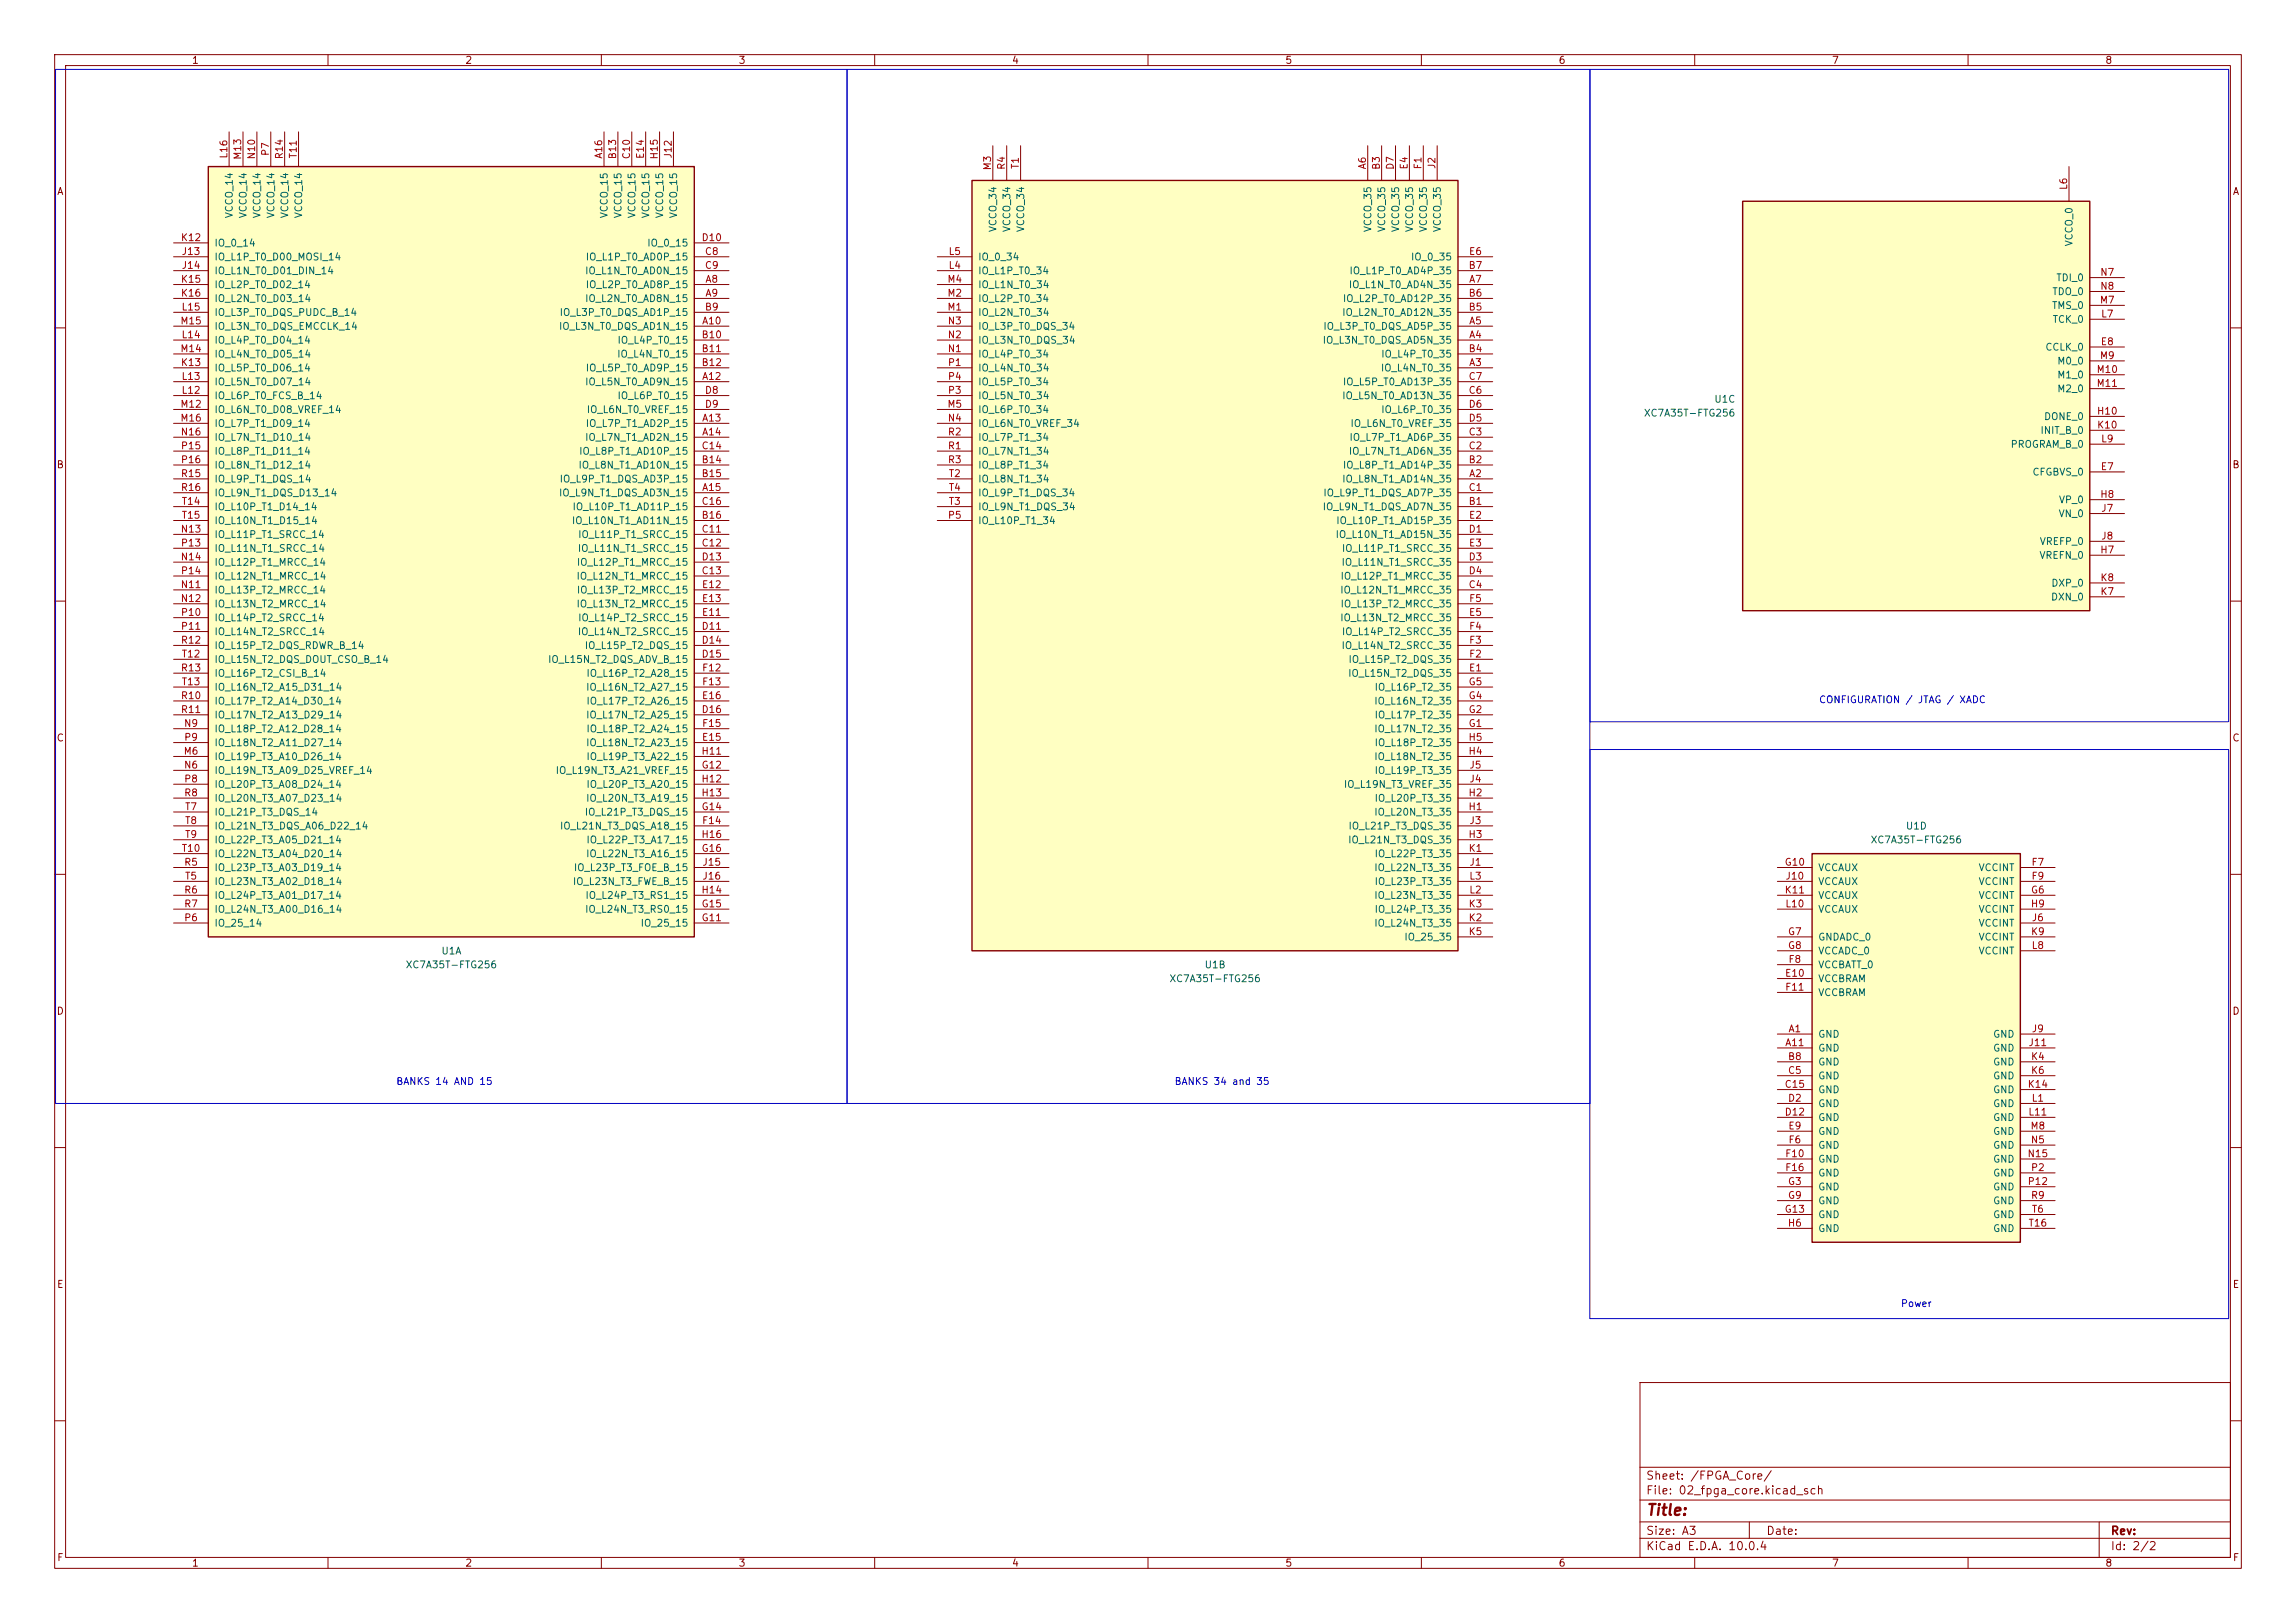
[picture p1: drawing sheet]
<svg xmlns="http://www.w3.org/2000/svg" width="420mm" height="297mm" viewBox="0 0 420 297" stroke-linecap="round" stroke-linejoin="round" font-family="sans-serif">
<defs><g id="words">
<text font-size="2" fill="#840000" x="301" y="277.8">Title:</text>
<g font-size="1.5" fill="#840000">
<text x="301" y="273.8">File: 02_fpga_core.kicad_sch</text>
<text x="301" y="271.1">Sheet: /FPGA_Core/</text>
<text x="301" y="281.2">Size: A3</text>
<text x="323" y="281.2">Date:</text>
<text x="386" y="281.2">Rev:</text>
<text x="301" y="284">KiCad E.D.A. 10.0.4</text>
<text x="386" y="284">Id: 2/2</text>
</g>
<g font-size="1.3" fill="#840000">
<text x="35" y="12">1</text>
<text x="85" y="12">2</text>
<text x="135" y="12">3</text>
<text x="185" y="12">4</text>
<text x="235" y="12">5</text>
<text x="285" y="12">6</text>
<text x="335" y="12">7</text>
<text x="385" y="12">8</text>
<text x="10.3" y="36">A</text>
<text x="408.3" y="36">A</text>
<text x="10.3" y="86">B</text>
<text x="408.2" y="86">B</text>
<text x="10.3" y="136">C</text>
<text x="408.2" y="136">C</text>
<text x="10.3" y="186">D</text>
<text x="408.2" y="186">D</text>
<text x="10.3" y="236">E</text>
<text x="408.3" y="236">E</text>
<text x="10.3" y="286">F</text>
<text x="35" y="287">1</text>
<text x="85" y="287">2</text>
<text x="135" y="287">3</text>
<text x="185" y="287">4</text>
<text x="235" y="287">5</text>
<text x="285" y="287">6</text>
<text x="335" y="287">7</text>
<text x="385" y="287">8</text>
<text x="408.3" y="286">F</text>
</g>
<g font-size="1.3" fill="#a90000">
<text x="41.9" y="29.1" transform="rotate(-90 41.9 29.1)">L16</text>
<text x="44.4" y="29.3" transform="rotate(-90 44.4 29.3)">M13</text>
<text x="47" y="29.3" transform="rotate(-90 47 29.3)">N10</text>
<text x="49.5" y="28.6" transform="rotate(-90 49.5 28.6)">P7</text>
<text x="52" y="29.3" transform="rotate(-90 52 29.3)">R14</text>
<text x="54.6" y="29.1" transform="rotate(-90 54.6 29.1)">T11</text>
<text x="110.5" y="29.2" transform="rotate(-90 110.5 29.2)">A16</text>
<text x="113" y="29.3" transform="rotate(-90 113 29.3)">B13</text>
<text x="115.5" y="29.3" transform="rotate(-90 115.5 29.3)">C10</text>
<text x="118.1" y="29.2" transform="rotate(-90 118.1 29.2)">E14</text>
<text x="120.6" y="29.3" transform="rotate(-90 120.6 29.3)">H15</text>
<text x="123.2" y="29.1" transform="rotate(-90 123.2 29.1)">J12</text>
<text x="181.6" y="31.3" transform="rotate(-90 181.6 31.3)">M3</text>
<text x="184.1" y="31.2" transform="rotate(-90 184.1 31.2)">R4</text>
<text x="186.7" y="31" transform="rotate(-90 186.7 31)">T1</text>
<text x="250.2" y="31.1" transform="rotate(-90 250.2 31.1)">A6</text>
<text x="252.7" y="31.2" transform="rotate(-90 252.7 31.2)">B3</text>
<text x="255.2" y="31.2" transform="rotate(-90 255.2 31.2)">D7</text>
<text x="257.8" y="31.1" transform="rotate(-90 257.8 31.1)">E4</text>
<text x="260.3" y="31.1" transform="rotate(-90 260.3 31.1)">F1</text>
<text x="262.9" y="31" transform="rotate(-90 262.9 31)">J2</text>
<text x="378.4" y="34.9" transform="rotate(-90 378.4 34.9)">L6</text>
<text x="33" y="44.4">K12</text>
<text x="33.1" y="47">J13</text>
<text x="128.2" y="44.4">D10</text>
<text x="128.8" y="47">C8</text>
<text x="173.4" y="47">L5</text>
<text x="268.6" y="47">E6</text>
<text x="33" y="52">K15</text>
<text x="33.1" y="49.5">J14</text>
<text x="128.8" y="49.5">C9</text>
<text x="128.9" y="52">A8</text>
<text x="173.2" y="52">M4</text>
<text x="173.4" y="49.5">L4</text>
<text x="268.5" y="49.5">B7</text>
<text x="268.6" y="52">A7</text>
<text x="384.1" y="50.8">N7</text>
<text x="384.1" y="53.3">N8</text>
<text x="32.9" y="59.7">M15</text>
<text x="33" y="54.6">K16</text>
<text x="33.1" y="57.1">L15</text>
<text x="128.3" y="59.7">A10</text>
<text x="128.8" y="57.1">B9</text>
<text x="128.9" y="54.6">A9</text>
<text x="173.2" y="57.1">M1</text>
<text x="173.2" y="54.6">M2</text>
<text x="173.3" y="59.7">N3</text>
<text x="268.5" y="57.1">B5</text>
<text x="268.5" y="54.6">B6</text>
<text x="268.6" y="59.7">A5</text>
<text x="384" y="55.9">M7</text>
<text x="384.2" y="58.4">L7</text>
<text x="32.9" y="64.7">M14</text>
<text x="33.1" y="62.2">L14</text>
<text x="128.2" y="62.2">B10</text>
<text x="128.2" y="64.7">B11</text>
<text x="173.3" y="64.7">N1</text>
<text x="173.3" y="62.2">N2</text>
<text x="268.5" y="64.7">B4</text>
<text x="268.6" y="62.2">A4</text>
<text x="384.2" y="63.5">E8</text>
<text x="33" y="67.3">K13</text>
<text x="33.1" y="69.8">L13</text>
<text x="128.2" y="67.3">B12</text>
<text x="128.3" y="69.8">A12</text>
<text x="173.3" y="67.3">P1</text>
<text x="173.3" y="69.8">P4</text>
<text x="268.5" y="69.8">C7</text>
<text x="268.6" y="67.3">A3</text>
<text x="383.4" y="68.6">M10</text>
<text x="383.4" y="71.1">M11</text>
<text x="384" y="66">M9</text>
<text x="32.9" y="74.9">M12</text>
<text x="32.9" y="77.4">M16</text>
<text x="33.1" y="72.4">L12</text>
<text x="128.3" y="77.4">A13</text>
<text x="128.8" y="72.4">D8</text>
<text x="128.8" y="74.9">D9</text>
<text x="173.2" y="74.9">M5</text>
<text x="173.3" y="77.4">N4</text>
<text x="173.3" y="72.4">P3</text>
<text x="268.5" y="72.4">C6</text>
<text x="268.5" y="77.4">D5</text>
<text x="268.5" y="74.9">D6</text>
<text x="383.5" y="76.2">H10</text>
<text x="32.9" y="80">N16</text>
<text x="33" y="82.5">P15</text>
<text x="128.2" y="82.5">C14</text>
<text x="128.3" y="80">A14</text>
<text x="173.3" y="82.5">R1</text>
<text x="173.3" y="80">R2</text>
<text x="268.5" y="82.5">C2</text>
<text x="268.5" y="80">C3</text>
<text x="383.5" y="78.7">K10</text>
<text x="384.2" y="81.3">L9</text>
<text x="33" y="85.1">P16</text>
<text x="33" y="87.6">R15</text>
<text x="128.2" y="85.1">B14</text>
<text x="128.2" y="87.6">B15</text>
<text x="173.3" y="85.1">R3</text>
<text x="173.4" y="87.6">T2</text>
<text x="268.5" y="85.1">B2</text>
<text x="268.6" y="87.6">A2</text>
<text x="384.2" y="86.3">E7</text>
<text x="33" y="90.1">R16</text>
<text x="33.1" y="92.7">T14</text>
<text x="33.1" y="95.2">T15</text>
<text x="128.2" y="95.2">B16</text>
<text x="128.2" y="92.7">C16</text>
<text x="128.3" y="90.1">A15</text>
<text x="173.3" y="95.2">P5</text>
<text x="173.4" y="92.7">T3</text>
<text x="173.4" y="90.1">T4</text>
<text x="268.5" y="92.7">B1</text>
<text x="268.5" y="90.1">C1</text>
<text x="268.6" y="95.2">E2</text>
<text x="384.1" y="91.4">H8</text>
<text x="384.3" y="94">J7</text>
<text x="32.9" y="97.8">N13</text>
<text x="33" y="100.3">P13</text>
<text x="128.2" y="97.8">C11</text>
<text x="128.2" y="100.3">C12</text>
<text x="268.5" y="97.8">D1</text>
<text x="268.6" y="100.3">E3</text>
<text x="384.1" y="101.6">H7</text>
<text x="384.3" y="99">J8</text>
<text x="32.9" y="107.9">N11</text>
<text x="32.9" y="102.8">N14</text>
<text x="33" y="105.4">P14</text>
<text x="128.2" y="105.4">C13</text>
<text x="128.2" y="102.8">D13</text>
<text x="128.3" y="107.9">E12</text>
<text x="268.5" y="107.9">C4</text>
<text x="268.5" y="102.8">D3</text>
<text x="268.5" y="105.4">D4</text>
<text x="384.1" y="106.7">K8</text>
<text x="32.9" y="110.5">N12</text>
<text x="33" y="113">P10</text>
<text x="128.3" y="113">E11</text>
<text x="128.3" y="110.5">E13</text>
<text x="268.6" y="113">E5</text>
<text x="268.6" y="110.5">F5</text>
<text x="384.1" y="109.2">K7</text>
<text x="33" y="115.5">P11</text>
<text x="33" y="118.1">R12</text>
<text x="128.2" y="115.5">D11</text>
<text x="128.2" y="118.1">D14</text>
<text x="268.6" y="118.1">F3</text>
<text x="268.6" y="115.5">F4</text>
<text x="33" y="123.2">R13</text>
<text x="33.1" y="120.6">T12</text>
<text x="33.1" y="125.7">T13</text>
<text x="128.2" y="120.6">D15</text>
<text x="128.3" y="123.2">F12</text>
<text x="128.3" y="125.7">F13</text>
<text x="268.5" y="125.7">G5</text>
<text x="268.6" y="123.2">E1</text>
<text x="268.6" y="120.6">F2</text>
<text x="33" y="128.2">R10</text>
<text x="33" y="130.8">R11</text>
<text x="128.2" y="130.8">D16</text>
<text x="128.3" y="128.2">E16</text>
<text x="268.5" y="130.8">G2</text>
<text x="268.5" y="128.2">G4</text>
<text x="33.6" y="133.3">N9</text>
<text x="33.6" y="135.9">P9</text>
<text x="128.3" y="135.9">E15</text>
<text x="128.3" y="133.3">F15</text>
<text x="268.5" y="135.9">H5</text>
<text x="268.5" y="133.3">G1</text>
<text x="33.5" y="138.4">M6</text>
<text x="33.6" y="140.9">N6</text>
<text x="33.6" y="143.5">P8</text>
<text x="128.2" y="138.4">H11</text>
<text x="128.2" y="143.5">H12</text>
<text x="128.2" y="140.9">G12</text>
<text x="268.5" y="138.4">H4</text>
<text x="268.7" y="143.5">J4</text>
<text x="268.7" y="140.9">J5</text>
<text x="33.6" y="146">R8</text>
<text x="33.7" y="148.6">T7</text>
<text x="128.2" y="146">H13</text>
<text x="128.2" y="148.6">G14</text>
<text x="268.5" y="148.6">H1</text>
<text x="268.5" y="146">H2</text>
<text x="33.7" y="151.1">T8</text>
<text x="33.7" y="153.6">T9</text>
<text x="128.2" y="153.6">H16</text>
<text x="128.3" y="151.1">F14</text>
<text x="268.5" y="153.6">H3</text>
<text x="268.7" y="151.1">J3</text>
<text x="33.1" y="156.2">T10</text>
<text x="33.6" y="158.7">R5</text>
<text x="33.7" y="161.3">T5</text>
<text x="128.2" y="156.2">G16</text>
<text x="128.4" y="158.7">J15</text>
<text x="128.4" y="161.3">J16</text>
<text x="268.5" y="156.2">K1</text>
<text x="268.7" y="161.3">L3</text>
<text x="268.7" y="158.7">J1</text>
<text x="326.3" y="158.7">G10</text>
<text x="326.5" y="161.3">J10</text>
<text x="371.5" y="158.7">F7</text>
<text x="371.5" y="161.3">F9</text>
<text x="33.6" y="163.8">R6</text>
<text x="33.6" y="166.3">R7</text>
<text x="128.2" y="163.8">H14</text>
<text x="128.2" y="166.3">G15</text>
<text x="268.5" y="166.3">K3</text>
<text x="268.7" y="163.8">L2</text>
<text x="326.3" y="163.8">K11</text>
<text x="326.5" y="166.3">L10</text>
<text x="371.4" y="166.3">H9</text>
<text x="371.4" y="163.8">G6</text>
<text x="33.6" y="168.9">P6</text>
<text x="128.2" y="168.9">G11</text>
<text x="268.5" y="168.9">K2</text>
<text x="268.5" y="171.4">K5</text>
<text x="327" y="171.4">G7</text>
<text x="327" y="174">G8</text>
<text x="371.4" y="171.4">K9</text>
<text x="371.5" y="174">L8</text>
<text x="371.6" y="168.9">J6</text>
<text x="326.4" y="179">E10</text>
<text x="327" y="176.5">F8</text>
<text x="326.4" y="181.6">F11</text>
<text x="326.4" y="191.7">A11</text>
<text x="327" y="189.2">A1</text>
<text x="371" y="191.7">J11</text>
<text x="371.6" y="189.2">J9</text>
<text x="327" y="194.3">B8</text>
<text x="327" y="196.8">C5</text>
<text x="371.4" y="194.3">K4</text>
<text x="371.4" y="196.8">K6</text>
<text x="326.3" y="199.4">C15</text>
<text x="327" y="201.9">D2</text>
<text x="370.8" y="199.4">K14</text>
<text x="371.5" y="201.9">L1</text>
<text x="326.3" y="204.4">D12</text>
<text x="327" y="207">E9</text>
<text x="327" y="209.5">F6</text>
<text x="370.9" y="204.4">L11</text>
<text x="371.3" y="207">M8</text>
<text x="371.4" y="209.5">N5</text>
<text x="326.4" y="212.1">F10</text>
<text x="326.4" y="214.6">F16</text>
<text x="370.8" y="212.1">N15</text>
<text x="371.4" y="214.6">P2</text>
<text x="327" y="217.1">G3</text>
<text x="327" y="219.7">G9</text>
<text x="370.8" y="217.1">P12</text>
<text x="371.4" y="219.7">R9</text>
<text x="326.3" y="222.2">G13</text>
<text x="326.9" y="224.8">H6</text>
<text x="371" y="224.8">T16</text>
<text x="371.6" y="222.2">T6</text>
</g>
<g font-size="1.3" fill="#006464">
<text x="42.9" y="40" transform="rotate(-90 42.9 40)">VCCO_14</text>
<text x="45.4" y="40" transform="rotate(-90 45.4 40)">VCCO_14</text>
<text x="48" y="40" transform="rotate(-90 48 40)">VCCO_14</text>
<text x="50.5" y="40" transform="rotate(-90 50.5 40)">VCCO_14</text>
<text x="53" y="40" transform="rotate(-90 53 40)">VCCO_14</text>
<text x="55.6" y="40" transform="rotate(-90 55.6 40)">VCCO_14</text>
<text x="111.5" y="40" transform="rotate(-90 111.5 40)">VCCO_15</text>
<text x="114" y="40" transform="rotate(-90 114 40)">VCCO_15</text>
<text x="116.5" y="40" transform="rotate(-90 116.5 40)">VCCO_15</text>
<text x="119.1" y="40" transform="rotate(-90 119.1 40)">VCCO_15</text>
<text x="121.6" y="40" transform="rotate(-90 121.6 40)">VCCO_15</text>
<text x="124.2" y="40" transform="rotate(-90 124.2 40)">VCCO_15</text>
<text x="39.1" y="48">IO_L1P_T0_D00_MOSI_14</text>
<text x="39.1" y="45.4">IO_0_14</text>
<text x="107" y="48">IO_L1P_T0_AD0P_15</text>
<text x="118.3" y="45.4">IO_0_15</text>
<text x="178.8" y="48">IO_0_34</text>
<text x="182.6" y="42.6" transform="rotate(-90 182.6 42.6)">VCCO_34</text>
<text x="185.1" y="42.6" transform="rotate(-90 185.1 42.6)">VCCO_34</text>
<text x="187.7" y="42.6" transform="rotate(-90 187.7 42.6)">VCCO_34</text>
<text x="251.2" y="42.6" transform="rotate(-90 251.2 42.6)">VCCO_35</text>
<text x="253.7" y="42.6" transform="rotate(-90 253.7 42.6)">VCCO_35</text>
<text x="256.2" y="42.6" transform="rotate(-90 256.2 42.6)">VCCO_35</text>
<text x="258" y="48">IO_0_35</text>
<text x="258.8" y="42.6" transform="rotate(-90 258.8 42.6)">VCCO_35</text>
<text x="261.3" y="42.6" transform="rotate(-90 261.3 42.6)">VCCO_35</text>
<text x="263.9" y="42.6" transform="rotate(-90 263.9 42.6)">VCCO_35</text>
<text x="379.4" y="45.2" transform="rotate(-90 379.4 45.2)">VCCO_0</text>
<text x="39.1" y="50.5">IO_L1N_T0_D01_DIN_14</text>
<text x="39.1" y="53">IO_L2P_T0_D02_14</text>
<text x="106.9" y="50.5">IO_L1N_T0_AD0N_15</text>
<text x="107" y="53">IO_L2P_T0_AD8P_15</text>
<text x="178.8" y="50.5">IO_L1P_T0_34</text>
<text x="178.8" y="53">IO_L1N_T0_34</text>
<text x="246.6" y="53">IO_L1N_T0_AD4N_35</text>
<text x="246.7" y="50.5">IO_L1P_T0_AD4P_35</text>
<text x="376" y="51.8">TDI_0</text>
<text x="39.1" y="55.6">IO_L2N_T0_D03_14</text>
<text x="39.1" y="58.1">IO_L3P_T0_DQS_PUDC_B_14</text>
<text x="102.3" y="58.1">IO_L3P_T0_DQS_AD1P_15</text>
<text x="106.9" y="55.6">IO_L2N_T0_AD8N_15</text>
<text x="178.8" y="58.1">IO_L2N_T0_34</text>
<text x="178.8" y="55.6">IO_L2P_T0_34</text>
<text x="245.4" y="58.1">IO_L2N_T0_AD12N_35</text>
<text x="245.5" y="55.6">IO_L2P_T0_AD12P_35</text>
<text x="375.2" y="56.9">TMS_0</text>
<text x="375.3" y="54.3">TDO_0</text>
<text x="375.4" y="59.4">TCK_0</text>
<text x="39.1" y="63.2">IO_L4P_T0_D04_14</text>
<text x="39.1" y="65.7">IO_L4N_T0_D05_14</text>
<text x="39.1" y="60.7">IO_L3N_T0_DQS_EMCCLK_14</text>
<text x="102.1" y="60.7">IO_L3N_T0_DQS_AD1N_15</text>
<text x="112.8" y="65.7">IO_L4N_T0_15</text>
<text x="112.8" y="63.2">IO_L4P_T0_15</text>
<text x="178.8" y="65.7">IO_L4P_T0_34</text>
<text x="178.8" y="63.2">IO_L3N_T0_DQS_34</text>
<text x="178.8" y="60.7">IO_L3P_T0_DQS_34</text>
<text x="241.8" y="63.2">IO_L3N_T0_DQS_AD5N_35</text>
<text x="242" y="60.7">IO_L3P_T0_DQS_AD5P_35</text>
<text x="252.5" y="65.7">IO_L4P_T0_35</text>
<text x="374" y="64.5">CCLK_0</text>
<text x="39.1" y="68.3">IO_L5P_T0_D06_14</text>
<text x="39.1" y="70.8">IO_L5N_T0_D07_14</text>
<text x="106.9" y="70.8">IO_L5N_T0_AD9N_15</text>
<text x="107" y="68.3">IO_L5P_T0_AD9P_15</text>
<text x="178.8" y="68.3">IO_L4N_T0_34</text>
<text x="178.8" y="70.8">IO_L5P_T0_34</text>
<text x="245.5" y="70.8">IO_L5P_T0_AD13P_35</text>
<text x="252.5" y="68.3">IO_L4N_T0_35</text>
<text x="376.2" y="67">M0_0</text>
<text x="376.2" y="69.6">M1_0</text>
<text x="39.1" y="73.4">IO_L6P_T0_FCS_B_14</text>
<text x="39.1" y="75.9">IO_L6N_T0_D08_VREF_14</text>
<text x="107.2" y="75.9">IO_L6N_T0_VREF_15</text>
<text x="112.8" y="73.4">IO_L6P_T0_15</text>
<text x="178.8" y="75.9">IO_L6P_T0_34</text>
<text x="178.8" y="73.4">IO_L5N_T0_34</text>
<text x="245.4" y="73.4">IO_L5N_T0_AD13N_35</text>
<text x="252.5" y="75.9">IO_L6P_T0_35</text>
<text x="300.6" y="76.5">XC7A35T-FTG256</text>
<text x="313.5" y="74">U1C</text>
<text x="373.8" y="77.2">DONE_0</text>
<text x="376.2" y="72.1">M2_0</text>
<text x="39.1" y="78.4">IO_L7P_T1_D09_14</text>
<text x="39.1" y="81">IO_L7N_T1_D10_14</text>
<text x="39.1" y="83.5">IO_L8P_T1_D11_14</text>
<text x="105.8" y="83.5">IO_L8P_T1_AD10P_15</text>
<text x="106.9" y="81">IO_L7N_T1_AD2N_15</text>
<text x="107" y="78.4">IO_L7P_T1_AD2P_15</text>
<text x="178.8" y="78.4">IO_L6N_T0_VREF_34</text>
<text x="178.8" y="83.5">IO_L7N_T1_34</text>
<text x="178.8" y="81">IO_L7P_T1_34</text>
<text x="246.6" y="83.5">IO_L7N_T1_AD6N_35</text>
<text x="246.7" y="81">IO_L7P_T1_AD6P_35</text>
<text x="246.9" y="78.4">IO_L6N_T0_VREF_35</text>
<text x="367.7" y="82.3">PROGRAM_B_0</text>
<text x="373.1" y="79.7">INIT_B_0</text>
<text x="39.1" y="86.1">IO_L8N_T1_D12_14</text>
<text x="39.1" y="88.6">IO_L9P_T1_DQS_14</text>
<text x="102.3" y="88.6">IO_L9P_T1_DQS_AD3P_15</text>
<text x="105.7" y="86.1">IO_L8N_T1_AD10N_15</text>
<text x="178.8" y="86.1">IO_L8P_T1_34</text>
<text x="178.8" y="88.6">IO_L8N_T1_34</text>
<text x="245.4" y="88.6">IO_L8N_T1_AD14N_35</text>
<text x="245.5" y="86.1">IO_L8P_T1_AD14P_35</text>
<text x="371.7" y="87.3">CFGBVS_0</text>
<text x="39.1" y="91.1">IO_L9N_T1_DQS_D13_14</text>
<text x="39.1" y="93.7">IO_L10P_T1_D14_14</text>
<text x="102.1" y="91.1">IO_L9N_T1_DQS_AD3N_15</text>
<text x="104.6" y="93.7">IO_L10P_T1_AD11P_15</text>
<text x="178.8" y="93.7">IO_L9N_T1_DQS_34</text>
<text x="178.8" y="91.1">IO_L9P_T1_DQS_34</text>
<text x="241.8" y="93.7">IO_L9N_T1_DQS_AD7N_35</text>
<text x="242" y="91.1">IO_L9P_T1_DQS_AD7P_35</text>
<text x="376.5" y="95">VN_0</text>
<text x="376.5" y="92.4">VP_0</text>
<text x="39.1" y="98.8">IO_L11P_T1_SRCC_14</text>
<text x="39.1" y="101.3">IO_L11N_T1_SRCC_14</text>
<text x="39.1" y="96.2">IO_L10N_T1_D15_14</text>
<text x="104.5" y="96.2">IO_L10N_T1_AD11N_15</text>
<text x="105.6" y="101.3">IO_L11N_T1_SRCC_15</text>
<text x="105.6" y="98.8">IO_L11P_T1_SRCC_15</text>
<text x="178.8" y="96.2">IO_L10P_T1_34</text>
<text x="244.2" y="98.8">IO_L10N_T1_AD15N_35</text>
<text x="244.3" y="96.2">IO_L10P_T1_AD15P_35</text>
<text x="245.3" y="101.3">IO_L11P_T1_SRCC_35</text>
<text x="373" y="100">VREFP_0</text>
<text x="39.1" y="103.8">IO_L12P_T1_MRCC_14</text>
<text x="39.1" y="106.4">IO_L12N_T1_MRCC_14</text>
<text x="105.3" y="106.4">IO_L12N_T1_MRCC_15</text>
<text x="105.4" y="103.8">IO_L12P_T1_MRCC_15</text>
<text x="245.1" y="106.4">IO_L12P_T1_MRCC_35</text>
<text x="245.3" y="103.8">IO_L11N_T1_SRCC_35</text>
<text x="372.9" y="102.6">VREFN_0</text>
<text x="375.1" y="107.7">DXP_0</text>
<text x="39.1" y="108.9">IO_L13P_T2_MRCC_14</text>
<text x="39.1" y="111.5">IO_L13N_T2_MRCC_14</text>
<text x="105.3" y="111.5">IO_L13N_T2_MRCC_15</text>
<text x="105.4" y="108.9">IO_L13P_T2_MRCC_15</text>
<text x="245" y="108.9">IO_L12N_T1_MRCC_35</text>
<text x="245.1" y="111.5">IO_L13P_T2_MRCC_35</text>
<text x="375.1" y="110.2">DXN_0</text>
<text x="39.1" y="114">IO_L14P_T2_SRCC_14</text>
<text x="39.1" y="116.5">IO_L14N_T2_SRCC_14</text>
<text x="39.1" y="119.1">IO_L15P_T2_DQS_RDWR_B_14</text>
<text x="105.6" y="116.5">IO_L14N_T2_SRCC_15</text>
<text x="105.6" y="114">IO_L14P_T2_SRCC_15</text>
<text x="106.9" y="119.1">IO_L15P_T2_DQS_15</text>
<text x="245" y="114">IO_L13N_T2_MRCC_35</text>
<text x="245.3" y="119.1">IO_L14N_T2_SRCC_35</text>
<text x="245.3" y="116.5">IO_L14P_T2_SRCC_35</text>
<text x="39.1" y="124.2">IO_L16P_T2_CSI_B_14</text>
<text x="39.1" y="121.6">IO_L15N_T2_DQS_DOUT_CSO_B_14</text>
<text x="100.1" y="121.6">IO_L15N_T2_DQS_ADV_B_15</text>
<text x="107.2" y="124.2">IO_L16P_T2_A28_15</text>
<text x="246.5" y="124.2">IO_L15N_T2_DQS_35</text>
<text x="246.6" y="121.6">IO_L15P_T2_DQS_35</text>
<text x="39.1" y="129.2">IO_L17P_T2_A14_D30_14</text>
<text x="39.1" y="131.8">IO_L17N_T2_A13_D29_14</text>
<text x="39.1" y="126.7">IO_L16N_T2_A15_D31_14</text>
<text x="107.1" y="131.8">IO_L17N_T2_A25_15</text>
<text x="107.1" y="126.7">IO_L16N_T2_A27_15</text>
<text x="107.2" y="129.2">IO_L17P_T2_A26_15</text>
<text x="251.3" y="129.2">IO_L16N_T2_35</text>
<text x="251.3" y="131.8">IO_L17P_T2_35</text>
<text x="251.3" y="126.7">IO_L16P_T2_35</text>
<text x="39.1" y="134.3">IO_L18P_T2_A12_D28_14</text>
<text x="39.1" y="136.9">IO_L18N_T2_A11_D27_14</text>
<text x="107.1" y="136.9">IO_L18N_T2_A23_15</text>
<text x="107.2" y="134.3">IO_L18P_T2_A24_15</text>
<text x="251.3" y="134.3">IO_L17N_T2_35</text>
<text x="251.3" y="136.9">IO_L18P_T2_35</text>
<text x="39.1" y="139.4">IO_L19P_T3_A10_D26_14</text>
<text x="39.1" y="141.9">IO_L19N_T3_A09_D25_VREF_14</text>
<text x="101.5" y="141.9">IO_L19N_T3_A21_VREF_15</text>
<text x="107.2" y="139.4">IO_L19P_T3_A22_15</text>
<text x="251.3" y="139.4">IO_L18N_T2_35</text>
<text x="251.3" y="141.9">IO_L19P_T3_35</text>
<text x="39.1" y="144.5">IO_L20P_T3_A08_D24_14</text>
<text x="39.1" y="147">IO_L20N_T3_A07_D23_14</text>
<text x="39.1" y="149.6">IO_L21P_T3_DQS_14</text>
<text x="106.9" y="149.6">IO_L21P_T3_DQS_15</text>
<text x="107.1" y="147">IO_L20N_T3_A19_15</text>
<text x="107.2" y="144.5">IO_L20P_T3_A20_15</text>
<text x="245.7" y="144.5">IO_L19N_T3_VREF_35</text>
<text x="251.3" y="149.6">IO_L20N_T3_35</text>
<text x="251.3" y="147">IO_L20P_T3_35</text>
<text x="39.1" y="152.1">IO_L21N_T3_DQS_A06_D22_14</text>
<text x="39.1" y="154.6">IO_L22P_T3_A05_D21_14</text>
<text x="102.3" y="152.1">IO_L21N_T3_DQS_A18_15</text>
<text x="107.2" y="154.6">IO_L22P_T3_A17_15</text>
<text x="246.5" y="154.6">IO_L21N_T3_DQS_35</text>
<text x="246.6" y="152.1">IO_L21P_T3_DQS_35</text>
<text x="342.1" y="154.6">XC7A35T-FTG256</text>
<text x="348.5" y="152.1">U1D</text>
<text x="39.1" y="159.7">IO_L23P_T3_A03_D19_14</text>
<text x="39.1" y="157.2">IO_L22N_T3_A04_D20_14</text>
<text x="104.9" y="159.7">IO_L23P_T3_FOE_B_15</text>
<text x="107.1" y="157.2">IO_L22N_T3_A16_15</text>
<text x="251.3" y="159.7">IO_L22N_T3_35</text>
<text x="251.3" y="157.2">IO_L22P_T3_35</text>
<text x="332.5" y="159.7">VCCAUX</text>
<text x="361.8" y="159.7">VCCINT</text>
<text x="39.1" y="164.8">IO_L24P_T3_A01_D17_14</text>
<text x="39.1" y="167.3">IO_L24N_T3_A00_D16_14</text>
<text x="39.1" y="162.3">IO_L23N_T3_A02_D18_14</text>
<text x="104.7" y="162.3">IO_L23N_T3_FWE_B_15</text>
<text x="106.9" y="167.3">IO_L24N_T3_RS0_15</text>
<text x="107" y="164.8">IO_L24P_T3_RS1_15</text>
<text x="251.3" y="164.8">IO_L23N_T3_35</text>
<text x="251.3" y="167.3">IO_L24P_T3_35</text>
<text x="251.3" y="162.3">IO_L23P_T3_35</text>
<text x="332.5" y="162.3">VCCAUX</text>
<text x="332.5" y="164.8">VCCAUX</text>
<text x="332.5" y="167.3">VCCAUX</text>
<text x="361.8" y="162.3">VCCINT</text>
<text x="361.8" y="164.8">VCCINT</text>
<text x="361.8" y="167.3">VCCINT</text>
<text x="39.1" y="169.9">IO_25_14</text>
<text x="117.1" y="169.9">IO_25_15</text>
<text x="251.3" y="169.9">IO_L24N_T3_35</text>
<text x="256.8" y="172.4">IO_25_35</text>
<text x="332.5" y="172.4">GNDADC_0</text>
<text x="361.8" y="169.9">VCCINT</text>
<text x="361.8" y="172.4">VCCINT</text>
<text x="74.1" y="177.5">XC7A35T-FTG256</text>
<text x="80.6" y="175">U1A</text>
<text x="220.2" y="177.5">U1B</text>
<text x="332.5" y="177.5">VCCBATT_0</text>
<text x="332.5" y="175">VCCADC_0</text>
<text x="361.8" y="175">VCCINT</text>
<text x="213.8" y="180">XC7A35T-FTG256</text>
<text x="332.5" y="180">VCCBRAM</text>
<text x="332.5" y="182.6">VCCBRAM</text>
<text x="332.5" y="190.2">GND</text>
<text x="364.5" y="190.2">GND</text>
<text x="332.5" y="192.7">GND</text>
<text x="332.5" y="195.3">GND</text>
<text x="332.5" y="197.8">GND</text>
<text x="364.5" y="192.7">GND</text>
<text x="364.5" y="195.3">GND</text>
<text x="364.5" y="197.8">GND</text>
<text x="332.5" y="200.4">GND</text>
<text x="332.5" y="202.9">GND</text>
<text x="364.5" y="200.4">GND</text>
<text x="364.5" y="202.9">GND</text>
<text x="332.5" y="205.4">GND</text>
<text x="332.5" y="208">GND</text>
<text x="364.5" y="205.4">GND</text>
<text x="364.5" y="208">GND</text>
<text x="332.5" y="210.5">GND</text>
<text x="332.5" y="213.1">GND</text>
<text x="332.5" y="215.6">GND</text>
<text x="364.5" y="210.5">GND</text>
<text x="364.5" y="213.1">GND</text>
<text x="364.5" y="215.6">GND</text>
<text x="332.5" y="218.1">GND</text>
<text x="332.5" y="220.7">GND</text>
<text x="364.5" y="218.1">GND</text>
<text x="364.5" y="220.7">GND</text>
<text x="332.5" y="223.2">GND</text>
<text x="332.5" y="225.8">GND</text>
<text x="364.5" y="223.2">GND</text>
<text x="364.5" y="225.8">GND</text>
</g>
<g font-size="1.3" fill="#0000c2">
<text x="332.6" y="129">CONFIGURATION / JTAG / XADC</text>
<text x="72.4" y="198.8">BANKS 14 AND 15</text>
<text x="214.7" y="198.8">BANKS 34 and 35</text>
<text x="347.6" y="239.5">Power</text>
</g>
</g></defs>
<g fill="none" stroke="#840000" stroke-width=".18">
<path d="M10 10h400v277h-400zM12 12h396v273h-396zM60 10v2M110 10v2M160 10v2M210 10v2M260 10v2M310 10v2M360 10v2M10 60h2M408 60h2M10 110h2"/>
<path d="M408 110h2M10 160h2M408 160h2M10 210h2M408 210h2M300 253h108v32h-108zM10 260h2M300 278.5h108M300 274.5h108M300 268.5h108M320 278.5v3M384 278.5v6.5"/>
<path d="M408 260h2M60 285v2M110 285v2M160 285v2M210 285v2M260 285v2M300 281.5h108M310 285v2M360 285v2"/>
</g>
<path d="M318.8 36.8h63.5v75h-63.5z" fill="#ffffc2"/>
<path d="M318.8 36.8h63.5v75h-63.5z" fill="none" stroke="#840000" stroke-width=".25"/>
<g fill="none" stroke="#840000" stroke-width=".18">
<path d="M378.5 30.5v6.3M382.3 58.4h6.3M382.3 55.9h6.3M382.3 50.8h6.3M382.3 53.3h6.3M382.3 63.5h6.3M382.3 76.2h6.3M382.3 78.7h6.3M382.3 66h6.3M382.3 68.6h6.3M382.3 71.1h6.3M382.3 86.4h6.3"/>
<path d="M382.3 91.4h6.3M382.3 94h6.3M382.3 99.1h6.3M382.3 81.3h6.3M382.3 101.6h6.3M382.3 109.2h6.3M382.3 106.7h6.3"/>
</g>
<path d="M331.5 156.2h38.1v71.1h-38.1z" fill="#ffffc2"/>
<path d="M331.5 156.2h38.1v71.1h-38.1z" fill="none" stroke="#840000" stroke-width=".25"/>
<g fill="none" stroke="#840000" stroke-width=".18">
<path d="M325.1 158.8h6.4M369.6 158.8h6.3M325.1 179.1h6.4M325.1 176.5h6.4M325.1 161.3h6.4M325.1 163.8h6.4M325.1 171.5h6.4M325.1 174h6.4M325.1 166.4h6.4M369.6 161.3h6.3M369.6 163.8h6.3M369.6 171.5h6.3"/>
<path d="M369.6 174h6.3M369.6 166.4h6.3M369.6 168.9h6.3M325.1 189.2h6.4M325.1 191.8h6.4M325.1 194.3h6.4M325.1 196.9h6.4M325.1 199.4h6.4M325.1 181.6h6.4M369.6 189.2h6.3M369.6 191.8h6.3M369.6 194.3h6.3"/>
<path d="M369.6 196.9h6.3M369.6 199.4h6.3M325.1 201.9h6.4M325.1 204.5h6.4M325.1 207h6.4M325.1 209.6h6.4M325.1 212.1h6.4M325.1 214.6h6.4M325.1 217.2h6.4M325.1 219.7h6.4M369.6 201.9h6.3M369.6 204.5h6.3"/>
<path d="M369.6 207h6.3M369.6 209.6h6.3M369.6 212.1h6.3M369.6 214.6h6.3M369.6 217.2h6.3M369.6 219.7h6.3M325.1 222.2h6.4M325.1 224.8h6.4M369.6 222.2h6.3M369.6 224.8h6.3"/>
</g>
<path d="M177.8 33h88.9v141h-88.9z" fill="#ffffc2"/>
<path d="M177.8 33h88.9v141h-88.9z" fill="none" stroke="#840000" stroke-width=".25"/>
<g fill="none" stroke="#840000" stroke-width=".18">
<path d="M181.6 26.7v6.3M184.1 26.7v6.3M186.7 26.7v6.3M250.2 26.7v6.3M252.7 26.7v6.3M255.3 26.7v6.3M257.8 26.7v6.3M260.3 26.7v6.3M262.9 26.7v6.3M171.4 59.7h6.4M171.4 52.1h6.4M171.4 57.2h6.4"/>
<path d="M171.4 54.6h6.4M171.4 49.5h6.4M171.4 47h6.4M266.7 59.7h6.3M266.7 52.1h6.3M266.7 57.2h6.3M266.7 54.6h6.3M266.7 49.5h6.3M266.7 47h6.3M171.4 67.3h6.4M171.4 62.2h6.4M171.4 64.8h6.4"/>
<path d="M171.4 72.4h6.4M171.4 69.9h6.4M171.4 77.5h6.4M171.4 74.9h6.4M266.7 67.3h6.3M266.7 62.2h6.3M266.7 64.8h6.3M266.7 72.4h6.3M266.7 69.9h6.3M266.7 77.5h6.3M266.7 74.9h6.3M171.4 87.6h6.4"/>
<path d="M171.4 92.7h6.4M171.4 85.1h6.4M171.4 90.2h6.4M171.4 82.6h6.4M171.4 80h6.4M171.4 95.3h6.4M266.7 87.6h6.3M266.7 92.7h6.3M266.7 85.1h6.3M266.7 90.2h6.3M266.7 82.6h6.3M266.7 80h6.3"/>
<path d="M266.7 97.8h6.3M266.7 95.3h6.3M266.7 108h6.3M266.7 102.9h6.3M266.7 105.4h6.3M266.7 100.3h6.3M266.7 113h6.3M266.7 118.1h6.3M266.7 115.6h6.3M266.7 110.5h6.3M266.7 123.2h6.3M266.7 120.7h6.3"/>
<path d="M266.7 133.4h6.3M266.7 130.8h6.3M266.7 128.3h6.3M266.7 125.7h6.3M266.7 138.4h6.3M266.7 135.9h6.3M266.7 148.6h6.3M266.7 146.1h6.3M266.7 153.7h6.3M266.7 158.8h6.3M266.7 151.1h6.3M266.7 143.5h6.3"/>
<path d="M266.7 141h6.3M266.7 156.2h6.3M266.7 168.9h6.3M266.7 166.4h6.3M266.7 171.5h6.3M266.7 163.8h6.3M266.7 161.3h6.3"/>
</g>
<path d="M38.1 30.5h88.9v141h-88.9z" fill="#ffffc2"/>
<path d="M38.1 30.5h88.9v141h-88.9z" fill="none" stroke="#840000" stroke-width=".25"/>
<g fill="none" stroke="#840000" stroke-width=".18">
<path d="M41.9 24.1v6.4M44.4 24.1v6.4M47 24.1v6.4M49.5 24.1v6.4M52.1 24.1v6.4M54.6 24.1v6.4M110.5 24.1v6.4M113 24.1v6.4M115.6 24.1v6.4M118.1 24.1v6.4M120.6 24.1v6.4M123.2 24.1v6.4"/>
<path d="M31.7 52.1h6.4M31.7 54.6h6.4M31.7 59.7h6.4M31.7 57.2h6.4M31.7 47h6.4M31.7 49.5h6.4M31.7 44.5h6.4M127 52.1h6.3M127 54.6h6.3M127 59.7h6.3M127 57.2h6.3M127 47h6.3"/>
<path d="M127 49.5h6.3M127 44.5h6.3M31.7 69.9h6.4M31.7 77.5h6.4M31.7 62.2h6.4M31.7 64.8h6.4M31.7 67.3h6.4M31.7 72.4h6.4M31.7 74.9h6.4M127 69.9h6.3M127 77.5h6.3M127 62.2h6.3"/>
<path d="M127 64.8h6.3M127 67.3h6.3M127 72.4h6.3M127 74.9h6.3M31.7 80h6.4M31.7 90.2h6.4M31.7 85.1h6.4M31.7 87.6h6.4M31.7 95.3h6.4M31.7 97.8h6.4M31.7 82.6h6.4M31.7 92.7h6.4"/>
<path d="M127 80h6.3M127 90.2h6.3M127 85.1h6.3M127 87.6h6.3M127 95.3h6.3M127 97.8h6.3M127 82.6h6.3M127 92.7h6.3M31.7 100.3h6.4M31.7 105.4h6.4M31.7 115.6h6.4M31.7 102.9h6.4"/>
<path d="M31.7 118.1h6.4M31.7 113h6.4M31.7 108h6.4M31.7 110.5h6.4M127 100.3h6.3M127 105.4h6.3M127 115.6h6.3M127 102.9h6.3M127 118.1h6.3M127 113h6.3M127 108h6.3M127 110.5h6.3"/>
<path d="M31.7 120.7h6.4M31.7 130.8h6.4M31.7 135.9h6.4M31.7 128.3h6.4M31.7 123.2h6.4M31.7 125.7h6.4M31.7 133.4h6.4M31.7 138.4h6.4M127 120.7h6.3M127 130.8h6.3M127 135.9h6.3M127 128.3h6.3"/>
<path d="M127 123.2h6.3M127 125.7h6.3M127 133.4h6.3M127 138.4h6.3M31.7 151.1h6.4M31.7 141h6.4M31.7 148.6h6.4M31.7 156.2h6.4M31.7 143.5h6.4M31.7 146.1h6.4M31.7 153.7h6.4M31.7 158.8h6.4"/>
<path d="M127 151.1h6.3M127 141h6.3M127 148.6h6.3M127 156.2h6.3M127 143.5h6.3M127 146.1h6.3M127 153.7h6.3M127 158.8h6.3M31.7 168.9h6.4M31.7 166.4h6.4M31.7 163.8h6.4M31.7 161.3h6.4"/>
<path d="M127 168.9h6.3M127 166.4h6.3M127 163.8h6.3M127 161.3h6.3"/>
</g>
<path d="M10.2 12.7h144.7v189.2h-144.7zM154.9 12.7h135.9v189.2h-135.9zM290.8 12.7h116.9v119.4h-116.9zM290.8 137.2h116.9v104.1h-116.9z" fill="none" stroke="#0000c2" stroke-width=".18"/>
<use href="#words"/>
</svg>
